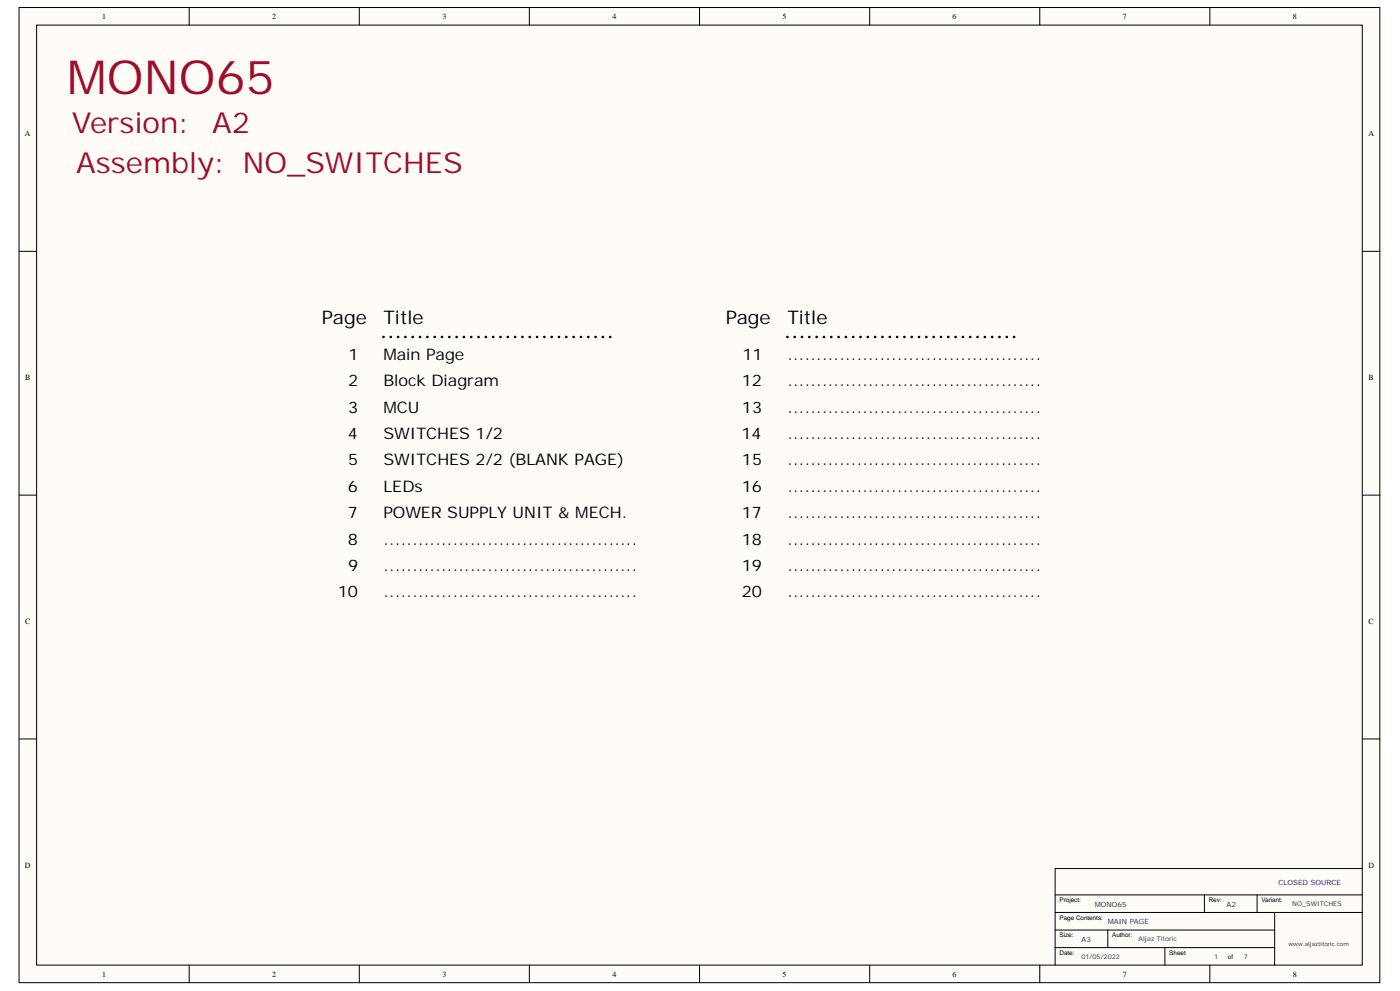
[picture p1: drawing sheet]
<svg xmlns="http://www.w3.org/2000/svg" width="420mm" height="297mm" viewBox="0 0 420 297" stroke-linecap="round" stroke-linejoin="round" font-family="sans-serif">
<defs><g id="words">
<text font-size="14.1" fill="#9e0e29" x="20.2" y="28.3">MONO65</text>
<g font-size="8.7" fill="#9e0e29">
<text x="21.5" y="39.9">Version:</text>
<text x="63.6" y="39.9">A2</text>
<text x="22.8" y="51.8">Assembly: NO_SWITCHES</text>
</g>
<g font-size="5.6">
<text x="96.5" y="97.2">Page</text>
<text x="115" y="97.2">Title</text>
<text x="217.7" y="97.2">Page</text>
<text x="236.1" y="97.2">Title</text>
</g>
<g font-size="4.8">
<text x="104.5" y="107.9">1</text>
<text x="115" y="107.9">Main Page</text>
<text x="222.7" y="107.9">11</text>
<text x="236.1" y="107.9">............................................</text>
<text x="104.4" y="115.8">2</text>
<text x="115" y="115.8">Block Diagram</text>
<text x="222.4" y="115.8">12</text>
<text x="236.1" y="115.8">............................................</text>
<text x="104.4" y="123.7">3</text>
<text x="115" y="123.7">MCU</text>
<text x="222.5" y="123.7">13</text>
<text x="236.1" y="123.7">............................................</text>
<text x="104.3" y="131.6">4</text>
<text x="115" y="131.6">SWITCHES 1/2</text>
<text x="222.4" y="131.6">14</text>
<text x="236.1" y="131.6">............................................</text>
<text x="104.4" y="139.5">5</text>
<text x="115" y="139.5">SWITCHES 2/2 (BLANK PAGE)</text>
<text x="222.5" y="139.5">15</text>
<text x="236.1" y="139.5">............................................</text>
<text x="104.3" y="147.4">6</text>
<text x="115" y="147.4">LEDs</text>
<text x="222.4" y="147.4">16</text>
<text x="236.1" y="147.4">............................................</text>
<text x="104.3" y="155.3">7</text>
<text x="115" y="155.3">POWER SUPPLY UNIT &amp; MECH.</text>
<text x="222.4" y="155.3">17</text>
<text x="236.1" y="155.3">............................................</text>
<text x="104.3" y="163.2">8</text>
<text x="115" y="163.2">............................................</text>
<text x="222.4" y="163.2">18</text>
<text x="236.1" y="163.2">............................................</text>
<text x="104.4" y="171.1">9</text>
<text x="115" y="171.1">............................................</text>
<text x="222.4" y="171.1">19</text>
<text x="236.1" y="171.1">............................................</text>
<text x="101.3" y="179">10</text>
<text x="115" y="179">............................................</text>
<text x="222.4" y="179">20</text>
<text x="236.1" y="179">............................................</text>
</g>
<g font-size="2.4">
<text x="30.6" y="5.7">1</text>
<text x="81.6" y="5.7">2</text>
<text x="132.7" y="5.7">3</text>
<text x="183.7" y="5.7">4</text>
<text x="234.7" y="5.7">5</text>
<text x="285.7" y="5.7">6</text>
<text x="336.7" y="5.7">7</text>
<text x="387.7" y="5.7">8</text>
<text x="7.5" y="40.9">A</text>
<text x="410.3" y="40.9">A</text>
<text x="7.6" y="114">B</text>
<text x="410.4" y="114">B</text>
<text x="7.6" y="187.1">C</text>
<text x="410.4" y="187.1">C</text>
<text x="7.5" y="260.1">D</text>
<text x="410.3" y="260.1">D</text>
<text x="30.6" y="292.8">1</text>
<text x="81.6" y="292.8">2</text>
<text x="132.7" y="292.8">3</text>
<text x="183.7" y="292.8">4</text>
<text x="234.7" y="292.8">5</text>
<text x="285.7" y="292.8">6</text>
<text x="336.7" y="292.8">7</text>
<text x="387.7" y="292.8">8</text>
</g>
<g font-size="2.2" fill="#000080">
<text x="383.4" y="265.1">CLOSED SOURCE</text>
<text x="332.2" y="277">MAIN PAGE</text>
<text x="324.3" y="282.3">A3</text>
</g>
<g font-size="2.2" fill="#20124d">
<text x="328.3" y="271.7">MONO65</text>
<text x="367.8" y="271.7">A2</text>
</g>
<g font-size="1.9">
<text x="317.7" y="270.5">Project:</text>
<text x="317.7" y="275.7">Page Contents:</text>
<text x="362.5" y="270.5">Rev:</text>
<text x="378.3" y="270.5">Variant:</text>
<text x="317.7" y="281">Size:</text>
<text x="333.5" y="281">Author:</text>
<text x="317.7" y="286.3">Date:</text>
<text x="350.6" y="286.3">Sheet</text>
<text x="368.2" y="287.3">of</text>
</g>
<g font-size="1.9" fill="#20124d">
<text x="387.5" y="271.6">NO_SWITCHES</text>
<text x="324.3" y="287.5">01/05/2022</text>
<text x="341.4" y="282.2">Aljaz Titoric</text>
<text x="364.1" y="287.5">1</text>
<text x="373" y="287.5">7</text>
</g>
<text font-size="1.7" fill="#20124d" x="386.4" y="283.4">www.aljaztitoric.com</text>
</g></defs>
<g fill="#fffcf8" stroke="#000" stroke-width=".3">
<path d="M5.7 2.3h408.1v292.2h-408.1z"/>
<path d="M11 7.5h397.5v281.8h-397.5z"/>
</g>
<g fill="none" stroke="#000" stroke-width=".3">
<path d="M56.7 2.3v5.2M107.7 2.3v5.2M158.7 2.3v5.2M209.8 2.3v5.2M260.8 2.3v5.2M311.8 2.3v5.2M362.8 2.3v5.2M5.7 75.3h5.3M408.5 75.3h5.3M5.7 148.4h5.3M408.5 148.4h5.3M5.7 221.5h5.3"/>
<path d="M408.5 221.5h5.3M316.4 278.8h65.8M316.4 273.5h92.1M316.4 268.2h92.1M332.2 278.8v5.2M361.2 268.2v5.3M377 268.2v5.3M382.2 273.5v15.8M408.5 260.3h-92.1v29M56.7 289.3v5.3M107.7 289.3v5.3M158.7 289.3v5.3"/>
<path d="M209.8 289.3v5.3M260.8 289.3v5.3M311.8 289.3v5.3M316.4 284h65.8M349.3 284v5.3M362.8 289.3v5.3"/>
</g>
<path d="M115 101h68.4M236.1 101h68.4" fill="none" stroke="#000" stroke-width=".79" stroke-dasharray="0 2.2"/>
<use href="#words"/>
</svg>
